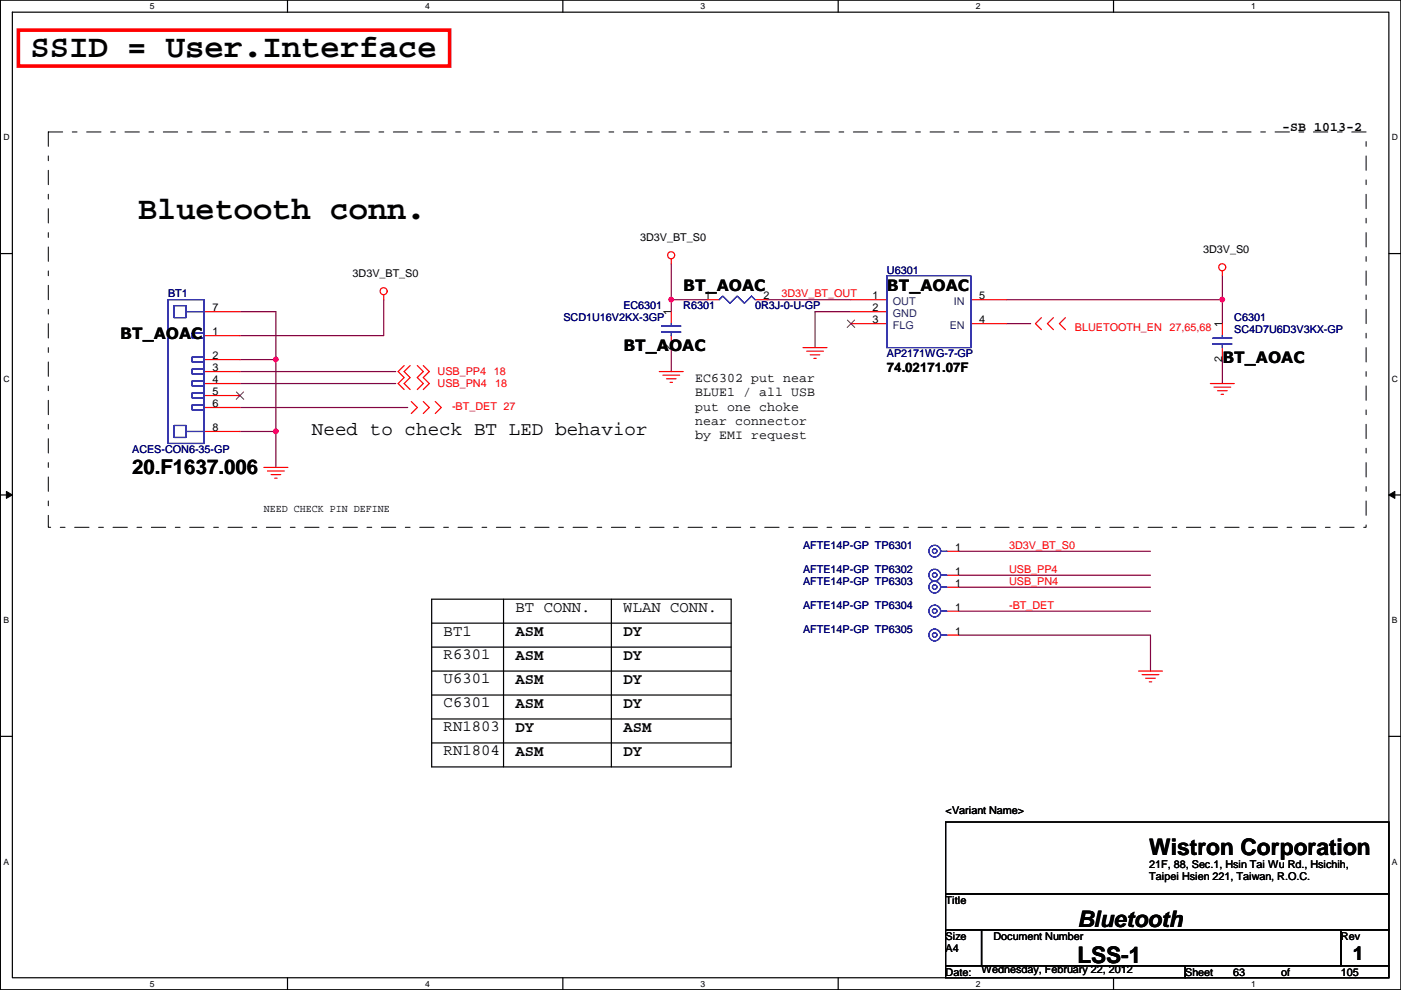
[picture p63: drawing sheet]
<svg xmlns="http://www.w3.org/2000/svg" width="297mm" height="210mm" viewBox="0 0 297 210" stroke-linecap="round" stroke-linejoin="round" font-family="sans-serif">
<defs><g id="words">
<g font-size="6.9">
<text x="6.4" y="12.1">SSID = User.Interface</text>
<text x="29.3" y="46.4">Bluetooth conn.</text>
</g>
<g font-size="4.8">
<text x="243.7" y="181.3">Wistron Corporation</text>
<text x="228.4" y="196.5">Bluetooth</text>
<text x="228.4" y="204.2">LSS-1</text>
</g>
<text font-size="4.3" x="28" y="100.6">20.F1637.006</text>
<g font-size="4.1">
<text x="66.1" y="92.2">Need to check BT LED behavior</text>
<text x="286.8" y="203.5">1</text>
</g>
<g font-size="3.3">
<text x="144.9" y="61.8">BT_AOAC</text>
<text x="188" y="61.8">BT_AOAC</text>
<text x="25.5" y="71.9">BT_AOAC</text>
<text x="132.2" y="74.5">BT_AOAC</text>
<text x="259.2" y="77">BT_AOAC</text>
<text x="109.3" y="129.7">BT CONN.</text>
<text x="132.2" y="129.7">WLAN CONN.</text>
<text x="94.1" y="134.7">BT1</text>
<text x="109.3" y="134.8">ASM</text>
<text x="132.2" y="134.8">DY</text>
<text x="94.1" y="139.8">R6301</text>
<text x="109.3" y="139.9">ASM</text>
<text x="132.2" y="139.9">DY</text>
<text x="94.1" y="144.9">U6301</text>
<text x="94.1" y="150">C6301</text>
<text x="109.3" y="145">ASM</text>
<text x="132.2" y="145">DY</text>
<text x="94.1" y="155.1">RN1803</text>
<text x="109.3" y="150.1">ASM</text>
<text x="109.3" y="155.2">DY</text>
<text x="132.2" y="155.2">ASM</text>
<text x="132.2" y="150.1">DY</text>
<text x="94.1" y="160.1">RN1804</text>
<text x="109.3" y="160.2">ASM</text>
<text x="132.2" y="160.2">DY</text>
</g>
<g font-size="2.8">
<text x="271.9" y="27.8">-SB 1013-2</text>
<text x="147.4" y="81">EC6302 put near</text>
<text x="188" y="78.9">74.02171.07F</text>
<text x="147.4" y="84">BLUE1 / all USB</text>
<text x="147.4" y="87">put one choke</text>
<text x="147.4" y="90">near connector</text>
<text x="147.4" y="93">by EMI request</text>
</g>
<g font-size="2.3">
<text x="135.7" y="51.1">3D3V_BT_S0</text>
<text x="255.1" y="53.7">3D3V_S0</text>
<text x="74.8" y="58.8">3D3V_BT_S0</text>
<text x="149.4" y="63.5">1</text>
<text x="161.9" y="63.5">2</text>
<text x="185" y="63.5">1</text>
<text x="207.6" y="63.5">5</text>
<text x="45" y="71.1">1</text>
<text x="45" y="66">7</text>
<text x="142.3" y="66.8" transform="rotate(-90 142.3 66.8)">1</text>
<text x="185" y="66">2</text>
<text x="185" y="68.6">3</text>
<text x="207.6" y="68.6">4</text>
<text x="259.1" y="69.4" transform="rotate(-90 259.1 69.4)">1</text>
<text x="45" y="76.2">2</text>
<text x="142.3" y="74.2" transform="rotate(-90 142.3 74.2)">2</text>
<text x="259.1" y="76.8" transform="rotate(-90 259.1 76.8)">2</text>
<text x="45" y="78.7">3</text>
<text x="45" y="81.3">4</text>
<text x="45" y="83.8">5</text>
<text x="45" y="86.4">6</text>
<text x="45" y="91.4">8</text>
<text x="56" y="108.6">NEED CHECK PIN DEFINE</text>
<text x="202.5" y="116.8">1</text>
<text x="202.5" y="121.9">1</text>
<text x="202.5" y="124.5">1</text>
<text x="202.5" y="129.5">1</text>
<text x="202.5" y="134.6">1</text>
<text x="200.5" y="172.6">&lt;Variant Name&gt;</text>
<text x="243.7" y="184">21F, 88, Sec.1, Hsin Tai Wu Rd., Hsichih,</text>
<text x="200.5" y="191.6">Title</text>
<text x="243.7" y="186.6">Taipei Hsien 221, Taiwan, R.O.C.</text>
<text x="200.5" y="201.8">A4</text>
<text x="200.5" y="199.2">Size</text>
<text x="210.6" y="199.2">Document Number</text>
<text x="284.3" y="199.2">Rev</text>
<text x="200.5" y="206.8">Date:</text>
<text x="208.1" y="206.3">Wednesday, February 22, 2012</text>
<text x="251.3" y="206.8">Sheet</text>
<text x="261.4" y="206.8">63</text>
<text x="271.6" y="206.8">of</text>
<text x="284.3" y="206.8">105</text>
</g>
<g font-size="2.3" fill="#000080">
<text x="188" y="58">U6301</text>
<text x="35.6" y="63.1">BT1</text>
<text x="132.2" y="65.6">EC6301</text>
<text x="144.9" y="65.6">R6301</text>
<text x="160.1" y="65.6">0R3J-0-U-GP</text>
<text x="119.5" y="68.2">SCD1U16V2KX-3GP</text>
<text x="261.7" y="68.2">C6301</text>
<text x="261.7" y="70.7">SC4D7U6D3V3KX-GP</text>
<text x="188" y="75.8">AP2171WG-7-GP</text>
<text x="28" y="96.1">ACES-CON6-35-GP</text>
<text x="170.3" y="116.4">AFTE14P-GP TP6301</text>
<text x="170.3" y="121.5">AFTE14P-GP TP6302</text>
<text x="170.3" y="124">AFTE14P-GP TP6303</text>
<text x="170.3" y="129.1">AFTE14P-GP TP6304</text>
<text x="170.3" y="134.2">AFTE14P-GP TP6305</text>
</g>
<g font-size="2.3" fill="#f00">
<text x="165.7" y="63">3D3V_BT_OUT</text>
<text x="227.9" y="70.2">BLUETOOTH_EN</text>
<text x="248" y="70.2">27,65,68</text>
<text x="92.8" y="79.6">USB_PP4</text>
<text x="92.8" y="82.1">USB_PN4</text>
<text x="104.7" y="79.6">18</text>
<text x="105" y="82.1">18</text>
<text x="95.8" y="87">-BT_DET 27</text>
<text x="213.9" y="116.4">3D3V_BT_S0</text>
<text x="213.9" y="121.5">USB_PP4</text>
<text x="213.9" y="124">USB_PN4</text>
<text x="213.9" y="129.1">-BT_DET</text>
</g>
<g font-size="2.3" fill="#004080">
<text x="189.3" y="64.6">OUT</text>
<text x="202.3" y="64.6">IN</text>
<text x="189.3" y="67.1">GND</text>
<text x="189.3" y="69.7">FLG</text>
<text x="201.4" y="69.7">EN</text>
</g>
<g font-size="1.8">
<text x="31.8" y="1.9">5</text>
<text x="90.1" y="1.9">4</text>
<text x="148.5" y="1.9">3</text>
<text x="206.9" y="1.9">2</text>
<text x="265.3" y="1.9">1</text>
<text x=".7" y="29.8">D</text>
<text x="295.1" y="29.8">D</text>
<text x=".7" y="80.9">C</text>
<text x="295.1" y="80.9">C</text>
<text x=".7" y="132.1">B</text>
<text x="295.1" y="132.1">B</text>
<text x=".7" y="183.3">A</text>
<text x="295.1" y="183.3">A</text>
<text x="31.8" y="209.2">5</text>
<text x="90.1" y="209.2">4</text>
<text x="148.5" y="209.2">3</text>
<text x="206.9" y="209.2">2</text>
<text x="265.3" y="209.2">1</text>
</g>
</g></defs>
<path d="M.1 0h296.9v209.8h-296.9zM2.6 2.6h291.9v204.7h-291.9z" fill="none" stroke="#000" stroke-width=".25"/>
<g fill="#fff">
<path d="M31.8 .3h1v2h-1z"/>
<path d="M31.8 207.6h1v1.9h-1z"/>
</g>
<path d="M61 0v2.6M61 207.3v2.5" fill="none" stroke="#000" stroke-width=".25"/>
<g fill="#fff">
<path d="M90.1 .3h1v2h-1z"/>
<path d="M90.1 207.6h1v1.9h-1z"/>
</g>
<path d="M119.3 0v2.6M119.3 207.3v2.5" fill="none" stroke="#000" stroke-width=".25"/>
<g fill="#fff">
<path d="M148.5 .3h1v2h-1z"/>
<path d="M148.5 207.6h1v1.9h-1z"/>
</g>
<path d="M177.7 0v2.6M177.7 207.3v2.5" fill="none" stroke="#000" stroke-width=".25"/>
<g fill="#fff">
<path d="M206.9 .3h1v2h-1z"/>
<path d="M206.9 207.6h1v1.9h-1z"/>
</g>
<path d="M236.1 0v2.6M236.1 207.3v2.5" fill="none" stroke="#000" stroke-width=".25"/>
<g fill="#fff">
<path d="M265.3 .3h.9v2h-.9z"/>
<path d="M265.3 207.6h.9v1.9h-.9z"/>
<path d="M.7 28.2h1.3v1.9h-1.3z"/>
<path d="M295.1 28.2h1.3v1.9h-1.3z"/>
<path d="M.7 79.3h1.3v2h-1.3z"/>
<path d="M295.1 79.3h1.3v2h-1.3z"/>
</g>
<path d="M.1 53.8h2.5M294.5 53.8h2.5" fill="none" stroke="#000" stroke-width=".25"/>
<g fill="#fff">
<path d="M.7 130.5h1.2v2h-1.2z"/>
<path d="M295.1 130.5h1.2v2h-1.2z"/>
</g>
<path d="M.1 104.9h2.5M294.5 104.9h2.5" fill="none" stroke="#000" stroke-width=".25"/>
<path d="M1.4 104.2l1.2 .7-1.2 .8zM294.5 104.9l1.2-.7v1.5z" fill="#000"/>
<path d="M1.4 104.2l1.2 .7-1.2 .8zM294.5 104.9l1.2-.7v1.5z" fill="none" stroke="#000" stroke-width=".21"/>
<g fill="#fff">
<path d="M.7 181.7h1.2v2h-1.2z"/>
<path d="M295.1 181.7h1.2v2h-1.2z"/>
</g>
<path d="M.1 156.1h2.5M294.5 156.1h2.5" fill="none" stroke="#000" stroke-width=".25"/>
<path d="M142.3 63.5v2.6M142.3 73.7v5.1M180.4 66.1h-7.6v7.6M213.4 68.6h5.1M259.2 63.5v5.1M259.2 76.2v5.1M58.5 91.5v7.6" fill="none" stroke="#800040" stroke-width=".25"/>
<circle cx="58.5" cy="91.5" r=".49" fill="#f0f"/>
<circle cx="58.5" cy="91.5" r=".49" fill="none" stroke="#f0f" stroke-width=".25"/>
<path d="M50.9 66.1h7.6M50.9 78.8h33M142.3 63.5h7.6M162.6 63.5h17.8M50.9 91.5h7.6M50.9 81.3h33" fill="none" stroke="#800040" stroke-width=".25"/>
<circle cx="142.3" cy="63.5" r=".49" fill="#f0f"/>
<circle cx="142.3" cy="63.5" r=".49" fill="none" stroke="#f0f" stroke-width=".25"/>
<path d="M142.3 55.9v7.6M58.5 76.2v15.3" fill="none" stroke="#800040" stroke-width=".25"/>
<circle cx="58.5" cy="76.2" r=".49" fill="#f0f"/>
<circle cx="58.5" cy="76.2" r=".49" fill="none" stroke="#f0f" stroke-width=".25"/>
<path d="M58.5 66.1v10.1h-7.6M213.4 63.5h45.8M50.9 86.4h35.5M203.3 116.9h40.6M203.3 122h40.6M203.3 129.6h40.6M203.3 134.7h40.6v7.6M203.3 124.5h40.6" fill="none" stroke="#800040" stroke-width=".25"/>
<circle cx="259.1" cy="63.5" r=".49" fill="#f0f"/>
<circle cx="259.1" cy="63.5" r=".49" fill="none" stroke="#f0f" stroke-width=".25"/>
<path d="M259.2 58.5v5M81.4 63.5v7.7h-30.5" fill="none" stroke="#800040" stroke-width=".25"/>
<g fill="none" stroke="#f00" stroke-width=".25">
<path d="M142.3 54.9v1M259.2 57.4v1.1M43.3 71.2h7.6M43.3 76.2h7.6M43.3 78.8h7.6M43.3 66.1h7.6M81.4 62.5v1M85.7 77.5l-1.3 1.3 1.3 1.3-1.3 1.2 1.3 1.3M86.9 77.5l-1.2 1.3 1.2 1.3-1.2 1.2 1.2 1.3M88.5 77.5l1.2 1.3-1.2 1.3 1.2 1.2-1.2 1.3M89.7 77.5l1.3 1.3-1.3 1.3 1.3 1.2-1.3 1.3M139.8 78.8h5.1"/>
<path d="M140.5 79.5h3.6M142.3 66.1v2.5M142.3 71.2v2.5M149.9 63.5h2.6M160.1 63.5h2.5M170.3 73.7h5M171 74.5h3.6M171.8 75.2h2M172.5 76h.6M180.4 66.1h7.6M180.4 63.5h7.6M180.4 68.6h7.6"/>
<path d="M205.8 63.5h7.6M205.8 68.6h7.6M220.8 67.4l-1.3 1.2 1.3 1.3M223.3 67.4l-1.2 1.2 1.2 1.3M225.9 67.4l-1.3 1.2 1.3 1.3M259.2 68.6v2.6M259.2 73.7v2.5M43.3 81.3h7.6M43.3 83.9h7.6M43.3 86.4h7.6M43.3 91.5h7.6M56 99.1h5"/>
<path d="M56.7 99.9h3.6M87.2 85.1l1.3 1.3-1.3 1.3M89.7 85.1l1.3 1.3-1.3 1.3M92.3 85.1l1.3 1.3-1.3 1.3M141.3 80.3h2M142.1 81.1h.5M256.6 81.3h5.1M257.4 82.1h3.5M258.1 82.8h2.1M258.9 83.6h.5M57.5 100.6h2M58.2 101.4h.6"/>
<path d="M200.7 116.9h2.6M200.7 122h2.6M200.7 124.5h2.6M200.7 129.6h2.6M200.7 134.7h2.6M241.4 142.3h5.1M242.1 143h3.6M242.9 143.8h2M243.7 144.6h.5"/>
<circle cx="142.3" cy="54.1" r=".75"/>
<circle cx="259.1" cy="56.7" r=".75"/>
<circle cx="81.3" cy="61.7" r=".75"/>
</g>
<g fill="none" stroke="#000" stroke-width=".25">
<path d="M91.5 137.2h63.5M91.5 127h63.5v35.6h-63.5zM91.5 132.1h63.5M106.8 127v35.6M129.6 127v35.6M91.5 142.3h63.5M91.5 147.4h63.5M91.5 152.4h63.5M91.5 157.5h63.5M200.5 174.3h94v15.2h-94zM200.5 189.5h94v7.6h-94zM200.5 197.1h7.6v7.7h-7.6z"/>
<path d="M208.1 197.1h76.2v7.7h-76.2zM284.3 197.1h10.2v7.7h-10.2zM200.5 204.8h50.8v2.5h-50.8zM251.3 204.8h43.2v2.5h-43.2z"/>
</g>
<path d="M3.9 6.4h91.4v7.6h-91.4z" fill="none" stroke="#f00" stroke-width=".76"/>
<path d="M10.2 28h279.4v83.8h-279.4z" fill="none" stroke="#000" stroke-width=".21" stroke-dasharray="3 2 1 2"/>
<g fill="none" stroke="#00f" stroke-width=".25">
<path d="M188 58.5h17.8v15.2h-17.8zM35.6 63.5h7.7v30.5h-7.7zM36.9 64.8h2.6v2.6h-2.6zM39.5 66.1h3.8M40.7 70.7h2.6v1h-2.6zM40.7 75.7h2.6v1.1h-2.6zM40.7 78.3h2.6v1h-2.6zM140.3 70.4h4.1M140.3 69.1h4.1M142.3 68.6v.5M142.3 70.4v.8M152.5 63.5l.7-.7 1.6 1.5 1.5-1.5 1.5 1.5 1.5-1.5 .8 .7"/>
<path d="M257.1 72.9h4.1M257.1 71.7h4.1M259.2 71.2v.5M259.2 72.9v.8M36.9 90.2h2.6v2.6h-2.6zM39.5 91.5h3.8M40.7 80.8h2.6v1h-2.6zM40.7 83.4h2.6v1h-2.6zM40.7 85.9h2.6v1h-2.6zM199.5 116.9h1.2M199.5 122h1.2M199.5 124.5h1.2"/>
<path d="M199.5 129.6h1.2M199.5 134.7h1.2"/>
<circle cx="198.2" cy="116.9" r=".49"/>
<circle cx="198.2" cy="116.9" r="1.25"/>
<circle cx="198.2" cy="124.5" r=".49"/>
<circle cx="198.2" cy="129.6" r=".49"/>
<circle cx="198.2" cy="134.6" r=".49"/>
<circle cx="198.2" cy="121.9" r=".49"/>
<circle cx="198.2" cy="134.6" r="1.25"/>
<circle cx="198.2" cy="124.5" r="1.25"/>
<circle cx="198.2" cy="121.9" r="1.25"/>
<circle cx="198.2" cy="129.6" r="1.25"/>
</g>
<path d="M179.7 67.9l1.5 1.5M181.2 67.9l-1.6 1.5M50.1 83.1l1.6 1.6M51.6 83.1l-1.5 1.6" fill="none" stroke="#804000" stroke-width=".21"/>
<circle cx="58.5" cy="91.5" r=".49" fill="#f0f"/>
<circle cx="58.5" cy="91.5" r=".49" fill="none" stroke="#f0f" stroke-width=".25"/>
<circle cx="142.3" cy="63.5" r=".49" fill="#f0f"/>
<circle cx="142.3" cy="63.5" r=".49" fill="none" stroke="#f0f" stroke-width=".25"/>
<circle cx="58.5" cy="76.2" r=".49" fill="#f0f"/>
<circle cx="58.5" cy="76.2" r=".49" fill="none" stroke="#f0f" stroke-width=".25"/>
<circle cx="259.1" cy="63.5" r=".49" fill="#f0f"/>
<circle cx="259.1" cy="63.5" r=".49" fill="none" stroke="#f0f" stroke-width=".25"/>
<use href="#words"/>
</svg>
